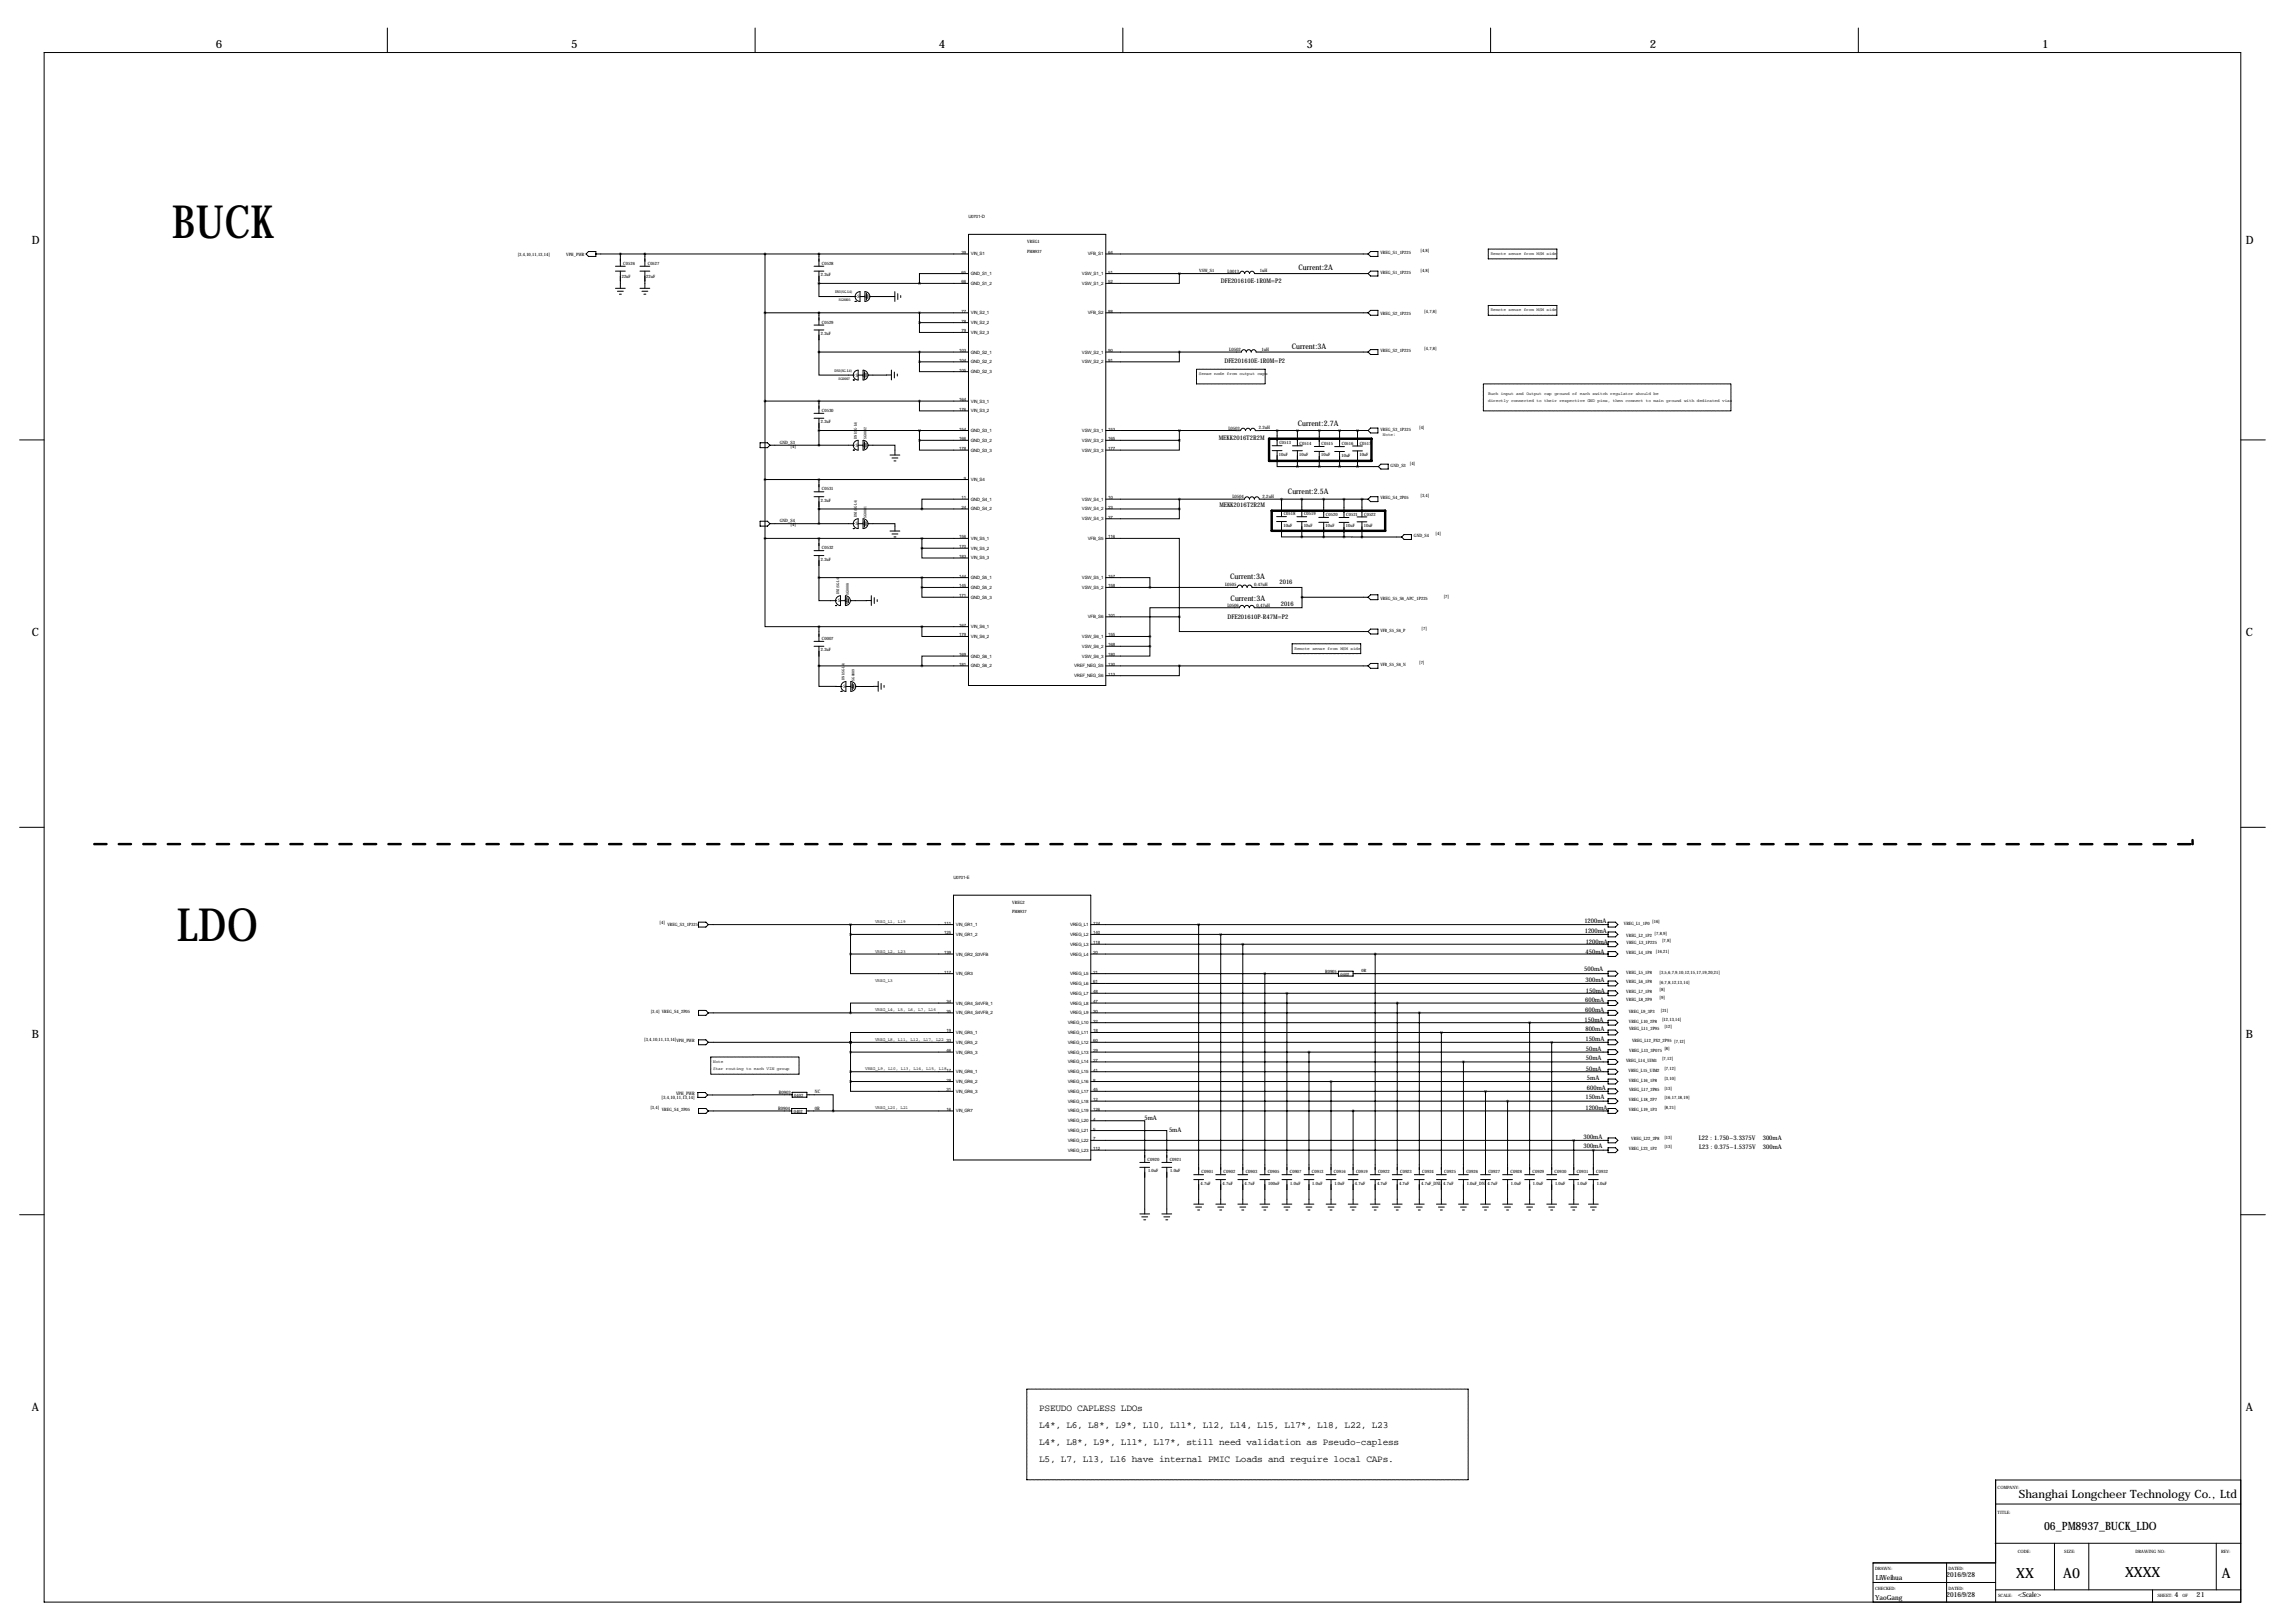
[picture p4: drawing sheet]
<svg xmlns="http://www.w3.org/2000/svg" width="1189mm" height="841mm" viewBox="0 0 1189 841" stroke-linecap="round" stroke-linejoin="round" font-family="sans-serif">
<defs><g id="words">
<g font-size="23.7">
<text x="89" y="123">BUCK</text>
<text x="92" y="487">LDO</text>
</g>
<g font-size="7.3">
<text x="1044" y="817">XX</text>
<text x="1069" y="817">A0</text>
<text x="1101" y="817">XXXX</text>
<text x="1151" y="817">A</text>
</g>
<g font-size="5.9">
<text x="112" y="25">6</text>
<text x="296" y="25">5</text>
<text x="486" y="25">4</text>
<text x="677" y="25">3</text>
<text x="855" y="25">2</text>
<text x="1058" y="25">1</text>
<text x="17" y="126">D</text>
<text x="1163" y="126">D</text>
<text x="17" y="329">C</text>
<text x="1163" y="329">C</text>
<text x="17" y="538">B</text>
<text x="1163" y="538">B</text>
<text x="17" y="731">A</text>
<text x="1163" y="731">A</text>
<text x="1046" y="776">Shanghai Longcheer Technology Co., Ltd</text>
<text x="1059" y="792">06_PM8937_BUCK_LDO</text>
</g>
<g font-size="4.9">
<text x="538" y="731">PSEUDO CAPLESS LDOs</text>
<text x="538" y="740">L4*, L6, L8*, L9*, L10, L11*, L12, L14, L15, L17*, L18, L22, L23</text>
<text x="538" y="748">L4*, L8*, L9*, L11*, L17*, still need validation as Pseudo-capless</text>
<text x="538" y="757">L5, L7, L13, L16 have internal PMIC Loads and require local CAPs.</text>
</g>
<g font-size="4">
<text x="673" y="140">Current:2A</text>
<text x="669" y="181">Current:3A</text>
<text x="672" y="221">Current:2.7A</text>
<text x="667" y="256">Current:2.5A</text>
<text x="637" y="300">Current:3A</text>
<text x="637" y="311">Current:3A</text>
</g>
<g font-size="3.6">
<text x="972" y="818">LiWeihua</text>
<text x="1008" y="817">2016/9/28</text>
<text x="1008" y="827">2016/9/28</text>
<text x="1045" y="827">&lt;Scale&gt;</text>
<text x="1126" y="827">4</text>
<text x="1138" y="827">21</text>
<text x="971" y="829">YaoGang</text>
</g>
<g font-size="3.3">
<text x="632" y="146">DFE201610E-1R0M=P2</text>
<text x="634" y="188">DFE201610E-1R0M=P2</text>
<text x="631" y="228">MEKK2016T2R2M</text>
<text x="632" y="263">MEKK2016T2R2M</text>
<text x="663" y="303">2016</text>
<text x="663" y="314">2016</text>
<text x="636" y="320">DFE201610P-R47M=P2</text>
<text x="821" y="478">1200mA</text>
<text x="821" y="483">1200mA</text>
<text x="821" y="489">1200mA</text>
<text x="821" y="494">450mA</text>
<text x="821" y="503">500mA</text>
<text x="821" y="509">300mA</text>
<text x="822" y="514">150mA</text>
<text x="821" y="519">600mA</text>
<text x="821" y="524">600mA</text>
<text x="821" y="529">150mA</text>
<text x="821" y="534">800mA</text>
<text x="821" y="539">150mA</text>
<text x="821" y="544">50mA</text>
<text x="821" y="549">50mA</text>
<text x="821" y="555">50mA</text>
<text x="822" y="560">5mA</text>
<text x="821" y="569">150mA</text>
<text x="822" y="565">600mA</text>
<text x="821" y="575">1200mA</text>
<text x="593" y="580">5mA</text>
<text x="606" y="586">5mA</text>
<text x="820" y="590">300mA</text>
<text x="880" y="591">L22 : 1.750~3.3375V</text>
<text x="913" y="591">300mA</text>
<text x="820" y="595">300mA</text>
<text x="880" y="595">L23 : 0.375~1.5375V</text>
<text x="913" y="595">300mA</text>
</g>
<g font-size="2.4">
<text x="636" y="141">L0013</text>
<text x="653" y="141">1uH</text>
<text x="444" y="154">S</text>
<text x="448" y="154">G</text>
<text x="637" y="182">L0502</text>
<text x="653" y="182">1uH</text>
<text x="443" y="195">S</text>
<text x="447" y="195">G</text>
<text x="636" y="223">L0503</text>
<text x="652" y="222">2.2uH</text>
<text x="443" y="231">S</text>
<text x="447" y="231">G</text>
<text x="654" y="258">2.2uH</text>
<text x="638" y="258">L0504</text>
<text x="443" y="272">S</text>
<text x="447" y="272">G</text>
<text x="635" y="304">L0505</text>
<text x="650" y="304">0.47uH</text>
<text x="434" y="312">S</text>
<text x="438" y="312">G</text>
<text x="636" y="314">L0506</text>
<text x="651" y="314">0.47uH</text>
<text x="437" y="356">S</text>
<text x="441" y="356">G</text>
<text x="343" y="569">[3,4,10,11,13,14]</text>
<text x="350" y="567">VPH_PWR</text>
<text x="403" y="567">R0903</text>
<text x="422" y="566">NC</text>
<text x="403" y="575">R0904</text>
<text x="422" y="575">0R</text>
</g>
<g font-size="2.3">
<text x="502" y="113">U0701-D</text>
<text x="532" y="126">VREG1</text>
<text x="498" y="132">39</text>
<text x="532" y="131">PM8937</text>
<text x="574" y="132">64</text>
<text x="715" y="132">VREG_S1_1P225</text>
<text x="736" y="131">[4,8]</text>
<text x="268" y="133">[3,4,10,11,13,14]</text>
<text x="293" y="133">VPH_PWR</text>
<text x="323" y="137">C0526</text>
<text x="336" y="137">C0527</text>
<text x="426" y="137">C0528</text>
<text x="503" y="132">VIN_S1</text>
<text x="564" y="132">VFB_S1</text>
<text x="772" y="132">Remote sense from MSM side</text>
<text x="425" y="143">2.2uF</text>
<text x="498" y="142">65</text>
<text x="503" y="142">GND_S1_1</text>
<text x="560" y="142">VSW_S1_1</text>
<text x="574" y="142">51</text>
<text x="621" y="141">VSW_S1</text>
<text x="715" y="142">VREG_S1_1P225</text>
<text x="736" y="141">[4,8]</text>
<text x="322" y="144">22uF</text>
<text x="335" y="144">22uF</text>
<text x="498" y="147">66</text>
<text x="503" y="148">GND_S1_2</text>
<text x="560" y="148">VSW_S1_2</text>
<text x="574" y="147">52</text>
<text x="772" y="161">Remote sense from MSM side</text>
<text x="426" y="168">C0529</text>
<text x="498" y="167">78</text>
<text x="498" y="162">77</text>
<text x="503" y="168">VIN_S2_2</text>
<text x="503" y="163">VIN_S2_1</text>
<text x="564" y="163">VFB_S2</text>
<text x="574" y="162">88</text>
<text x="715" y="163">VREG_S2_1P225</text>
<text x="738" y="162">[4,7,8]</text>
<text x="425" y="174">2.2uF</text>
<text x="498" y="172">79</text>
<text x="503" y="173">VIN_S2_3</text>
<text x="497" y="182">103</text>
<text x="503" y="183">GND_S2_1</text>
<text x="560" y="183">VSW_S2_1</text>
<text x="574" y="182">90</text>
<text x="715" y="182">VREG_S2_1P225</text>
<text x="738" y="181">[4,7,8]</text>
<text x="497" y="187">104</text>
<text x="503" y="188">GND_S2_2</text>
<text x="560" y="188">VSW_S2_2</text>
<text x="574" y="187">91</text>
<text x="497" y="193">105</text>
<text x="503" y="193">GND_S2_3</text>
<text x="621" y="194">Sense node from output caps</text>
<text x="497" y="208">164</text>
<text x="503" y="209">VIN_S3_1</text>
<text x="771" y="208">directly connected to their respective GND pins, then connect to main ground with dedicated vias</text>
<text x="771" y="204">Buck input and Output cap ground of each switch regulator should be</text>
<text x="426" y="213">C0530</text>
<text x="497" y="213">176</text>
<text x="503" y="214">VIN_S3_2</text>
<text x="425" y="219">2.2uF</text>
<text x="497" y="223">154</text>
<text x="503" y="224">GND_S3_1</text>
<text x="560" y="224">VSW_S3_1</text>
<text x="574" y="223">153</text>
<text x="715" y="223">VREG_S3_1P325</text>
<text x="716" y="226">Note:</text>
<text x="735" y="222">[4]</text>
<text x="404" y="230">GND_S3</text>
<text x="410" y="232">[4]</text>
<text x="497" y="228">166</text>
<text x="497" y="233">178</text>
<text x="503" y="229">GND_S3_2</text>
<text x="503" y="234">GND_S3_3</text>
<text x="560" y="229">VSW_S3_2</text>
<text x="560" y="234">VSW_S3_3</text>
<text x="574" y="228">165</text>
<text x="574" y="233">177</text>
<text x="663" y="230">C0513</text>
<text x="673" y="230">C0514</text>
<text x="685" y="231">C0515</text>
<text x="695" y="231">C0516</text>
<text x="704" y="230">C0517</text>
<text x="663" y="236">10uF</text>
<text x="673" y="236">10uF</text>
<text x="684" y="236">10uF</text>
<text x="695" y="236">10uF</text>
<text x="704" y="236">10uF</text>
<text x="720" y="242">GND_S3</text>
<text x="730" y="241">[4]</text>
<text x="499" y="248">9</text>
<text x="503" y="249">VIN_S4</text>
<text x="426" y="254">C0531</text>
<text x="736" y="258">[3,4]</text>
<text x="425" y="260">2.2uF</text>
<text x="498" y="264">24</text>
<text x="498" y="259">11</text>
<text x="503" y="259">GND_S4_1</text>
<text x="560" y="259">VSW_S4_1</text>
<text x="574" y="259">10</text>
<text x="574" y="264">23</text>
<text x="715" y="259">VREG_S4_2P05</text>
<text x="503" y="264">GND_S4_2</text>
<text x="560" y="264">VSW_S4_2</text>
<text x="560" y="269">VSW_S4_3</text>
<text x="574" y="269">37</text>
<text x="665" y="267">C0518</text>
<text x="676" y="267">C0519</text>
<text x="687" y="267">C0520</text>
<text x="697" y="267">C0521</text>
<text x="707" y="267">C0522</text>
<text x="404" y="270">GND_S4</text>
<text x="410" y="273">[4]</text>
<text x="665" y="273">10uF</text>
<text x="675" y="273">10uF</text>
<text x="687" y="273">10uF</text>
<text x="697" y="273">10uF</text>
<text x="706" y="273">10uF</text>
<text x="497" y="279">156</text>
<text x="503" y="280">VIN_S5_1</text>
<text x="564" y="280">VFB_S5</text>
<text x="574" y="279">116</text>
<text x="732" y="278">GND_S4</text>
<text x="744" y="277">[4]</text>
<text x="426" y="284">C0532</text>
<text x="497" y="284">170</text>
<text x="503" y="285">VIN_S5_2</text>
<text x="425" y="290">2.2uF</text>
<text x="497" y="289">183</text>
<text x="503" y="290">VIN_S5_3</text>
<text x="497" y="299">144</text>
<text x="503" y="300">GND_S5_1</text>
<text x="560" y="300">VSW_S5_1</text>
<text x="574" y="299">157</text>
<text x="497" y="304">145</text>
<text x="503" y="305">GND_S5_2</text>
<text x="560" y="305">VSW_S5_2</text>
<text x="574" y="304">158</text>
<text x="497" y="309">171</text>
<text x="503" y="310">GND_S5_3</text>
<text x="715" y="311">VREG_S5_S6_APC_1P225</text>
<text x="748" y="310">[7]</text>
<text x="564" y="320">VFB_S6</text>
<text x="574" y="320">101</text>
<text x="497" y="325">167</text>
<text x="497" y="330">179</text>
<text x="503" y="325">VIN_S6_1</text>
<text x="574" y="330">155</text>
<text x="715" y="327">VFB_S5_S6_P</text>
<text x="736" y="326">[7]</text>
<text x="426" y="331">C0007</text>
<text x="503" y="330">VIN_S6_2</text>
<text x="560" y="330">VSW_S6_1</text>
<text x="560" y="336">VSW_S6_2</text>
<text x="574" y="335">168</text>
<text x="425" y="337">2.2uF</text>
<text x="497" y="340">169</text>
<text x="503" y="341">GND_S6_1</text>
<text x="560" y="341">VSW_S6_3</text>
<text x="574" y="340">180</text>
<text x="671" y="337">Remote sense from MSM side</text>
<text x="497" y="345">181</text>
<text x="503" y="346">GND_S6_2</text>
<text x="556" y="346">VREF_NEG_S5</text>
<text x="574" y="345">130</text>
<text x="715" y="345">VFB_S5_S6_N</text>
<text x="735" y="344">[7]</text>
<text x="556" y="351">VREF_NEG_S6</text>
<text x="574" y="350">113</text>
<text x="494" y="455">U0701-E</text>
<text x="524" y="468">VREG2</text>
<text x="524" y="473">PM8937</text>
<text x="342" y="479">[4]</text>
<text x="346" y="480">VREG_S3_1P325</text>
<text x="453" y="478">VREG_L1, L19</text>
<text x="489" y="479">111</text>
<text x="495" y="480">VIN_GR1_1</text>
<text x="554" y="480">VREG_L1</text>
<text x="566" y="479">124</text>
<text x="841" y="479">VREG_L1_1P0</text>
<text x="856" y="478">[16]</text>
<text x="489" y="484">125</text>
<text x="495" y="485">VIN_GR1_2</text>
<text x="554" y="485">VREG_L2</text>
<text x="566" y="484">140</text>
<text x="842" y="485">VREG_L2_1P2</text>
<text x="857" y="484">[7,8,9]</text>
<text x="554" y="490">VREG_L3</text>
<text x="566" y="489">118</text>
<text x="843" y="489">VREG_L3_1P225</text>
<text x="861" y="488">[7,8]</text>
<text x="453" y="493">VREG_L2, L23</text>
<text x="489" y="494">139</text>
<text x="495" y="495">VIN_GR2_S3VFB</text>
<text x="554" y="495">VREG_L4</text>
<text x="566" y="494">20</text>
<text x="842" y="494">VREG_L4_1P8</text>
<text x="858" y="494">[16,21]</text>
<text x="686" y="504">R0905</text>
<text x="705" y="504">0R</text>
<text x="453" y="509">VREG_L3</text>
<text x="489" y="504">117</text>
<text x="495" y="505">VIN_GR3</text>
<text x="554" y="505">VREG_L5</text>
<text x="566" y="509">61</text>
<text x="566" y="504">21</text>
<text x="694" y="505">0402</text>
<text x="842" y="504">VREG_L5_1P8</text>
<text x="842" y="509">VREG_L6_1P8</text>
<text x="860" y="505">[3,5,6,7,9,10,12,15,17,19,20,21]</text>
<text x="860" y="510">[6,7,8,12,13,14]</text>
<text x="554" y="510">VREG_L6</text>
<text x="554" y="515">VREG_L7</text>
<text x="566" y="514">48</text>
<text x="842" y="514">VREG_L7_1P8</text>
<text x="860" y="514">[8]</text>
<text x="490" y="520">34</text>
<text x="495" y="520">VIN_GR4_S4VFB_1</text>
<text x="554" y="520">VREG_L8</text>
<text x="566" y="520">47</text>
<text x="842" y="518">VREG_L8_2P9</text>
<text x="860" y="517">[9]</text>
<text x="337" y="525">[3,4] VREG_S4_2P05</text>
<text x="453" y="524">VREG_L4, L5, L6, L7, L16</text>
<text x="490" y="525">35</text>
<text x="495" y="525">VIN_GR4_S4VFB_2</text>
<text x="554" y="525">VREG_L9</text>
<text x="566" y="525">30</text>
<text x="844" y="525">VREG_L9_3P3</text>
<text x="860" y="524">[21]</text>
<text x="553" y="530">VREG_L10</text>
<text x="566" y="530">32</text>
<text x="844" y="530">VREG_L10_2P8</text>
<text x="844" y="534">VREG_L11_2P95</text>
<text x="861" y="529">[12,13,14]</text>
<text x="862" y="533">[12]</text>
<text x="334" y="539">[3,4,10,11,13,14]</text>
<text x="350" y="540">VPH_PWR</text>
<text x="453" y="539">VREG_L8, L11, L12, L17, L22</text>
<text x="490" y="535">19</text>
<text x="490" y="540">33</text>
<text x="495" y="536">VIN_GR5_1</text>
<text x="553" y="536">VREG_L11</text>
<text x="566" y="535">18</text>
<text x="566" y="540">60</text>
<text x="845" y="540">VREG_L12_PX2_2P95 [7,12]</text>
<text x="490" y="545">46</text>
<text x="495" y="541">VIN_GR5_2</text>
<text x="495" y="546">VIN_GR5_3</text>
<text x="553" y="541">VREG_L12</text>
<text x="553" y="546">VREG_L13</text>
<text x="566" y="545">29</text>
<text x="844" y="545">VREG_L13_3P075</text>
<text x="862" y="544">[8]</text>
<text x="369" y="551">Note</text>
<text x="553" y="551">VREG_L14</text>
<text x="566" y="550">27</text>
<text x="842" y="550">VREG_L14_UIM1</text>
<text x="861" y="549">[7,12]</text>
<text x="369" y="554">Star routing to each VIN group</text>
<text x="448" y="554">VREG_L9, L10, L13, L14, L15, L18</text>
<text x="490" y="555">17</text>
<text x="495" y="556">VIN_GR6_1</text>
<text x="553" y="556">VREG_L15</text>
<text x="566" y="555">41</text>
<text x="844" y="555">VREG_L15_UIM2</text>
<text x="862" y="554">[7,12]</text>
<text x="490" y="560">28</text>
<text x="495" y="561">VIN_GR6_2</text>
<text x="553" y="561">VREG_L16</text>
<text x="566" y="560">8</text>
<text x="844" y="560">VREG_L16_1P8</text>
<text x="862" y="559">[3,10]</text>
<text x="411" y="568">0402</text>
<text x="490" y="565">31</text>
<text x="495" y="566">VIN_GR6_3</text>
<text x="553" y="566">VREG_L17</text>
<text x="566" y="565">45</text>
<text x="844" y="565">VREG_L17_2P85</text>
<text x="862" y="564">[13]</text>
<text x="862" y="569">[16,17,18,19]</text>
<text x="337" y="575">[3,4]</text>
<text x="343" y="575">VREG_S4_2P05</text>
<text x="453" y="575">VREG_L20, L21</text>
<text x="490" y="575">16</text>
<text x="553" y="571">VREG_L18</text>
<text x="566" y="570">12</text>
<text x="566" y="575">126</text>
<text x="844" y="570">VREG_L18_2P7</text>
<text x="844" y="575">VREG_L19_1P3</text>
<text x="862" y="575">[8,21]</text>
<text x="411" y="576">0402</text>
<text x="495" y="576">VIN_GR7</text>
<text x="553" y="576">VREG_L19</text>
<text x="553" y="581">VREG_L20</text>
<text x="566" y="581">4</text>
<text x="553" y="586">VREG_L21</text>
<text x="566" y="586">5</text>
<text x="553" y="591">VREG_L22</text>
<text x="566" y="591">7</text>
<text x="845" y="591">VREG_L22_2P8</text>
<text x="862" y="590">[13]</text>
<text x="553" y="597">VREG_L23</text>
<text x="566" y="596">112</text>
<text x="844" y="596">VREG_L23_1P2</text>
<text x="862" y="595">[13]</text>
<text x="595" y="601">C0920</text>
<text x="606" y="601">C0921</text>
<text x="595" y="607">1.0uF</text>
<text x="606" y="607">1.0uF</text>
<text x="622" y="608">C0901</text>
<text x="634" y="608">C0902</text>
<text x="645" y="608">C0903</text>
<text x="657" y="608">C0905</text>
<text x="668" y="608">C0907</text>
<text x="680" y="608">C0913</text>
<text x="691" y="608">C0916</text>
<text x="702" y="608">C0919</text>
<text x="714" y="608">C0922</text>
<text x="725" y="608">C0923</text>
<text x="737" y="608">C0924</text>
<text x="748" y="608">C0925</text>
<text x="760" y="608">C0926</text>
<text x="771" y="608">C0927</text>
<text x="782" y="608">C0928</text>
<text x="794" y="608">C0929</text>
<text x="805" y="608">C0930</text>
<text x="817" y="608">C0931</text>
<text x="827" y="608">C0932</text>
<text x="622" y="614">4.7uF</text>
<text x="633" y="614">4.7uF</text>
<text x="645" y="614">4.7uF</text>
<text x="657" y="614">100nF</text>
<text x="668" y="614">1.0uF</text>
<text x="680" y="614">1.0uF</text>
<text x="691" y="614">1.0uF</text>
<text x="702" y="614">4.7uF</text>
<text x="713" y="614">4.7uF</text>
<text x="725" y="614">4.7uF</text>
<text x="736" y="614">4.7uF_DNI</text>
<text x="748" y="614">4.7uF</text>
<text x="760" y="614">1.0uF_DNI</text>
<text x="770" y="614">4.7uF</text>
<text x="783" y="614">1.0uF</text>
<text x="794" y="614">1.0uF</text>
<text x="806" y="614">1.0uF</text>
<text x="817" y="614">1.0uF</text>
<text x="827" y="614">1.0uF</text>
<text x="1035" y="771">COMPANY:</text>
<text x="1035" y="784">TITLE:</text>
<text x="1045" y="804">CODE:</text>
<text x="1069" y="804">SIZE:</text>
<text x="1106" y="804">DRAWING NO:</text>
<text x="1151" y="804">REV:</text>
<text x="971" y="813">DRAWN:</text>
<text x="1009" y="813">DATED:</text>
<text x="971" y="823">CHECKED:</text>
<text x="1009" y="823">DATED:</text>
<text x="1035" y="827">SCALE:</text>
<text x="1118" y="827">SHEET:</text>
<text x="1131" y="827">OF</text>
</g>
<g font-size="1.9">
<text x="433" y="152">DNI(SG-L4)</text>
<text x="435" y="156">SG0005</text>
<text x="432" y="193">DNI(SG-L4)</text>
<text x="434" y="197">SG0007</text>
<text x="444" y="227" transform="rotate(-90 444 227)">DNI(SG-L4)</text>
<text x="449" y="228" transform="rotate(-90 449 228)">SG0002</text>
<text x="444" y="268" transform="rotate(-90 444 268)">DNI(SG-L4)</text>
<text x="449" y="268" transform="rotate(-90 449 268)">SG0001</text>
<text x="435" y="308" transform="rotate(-90 435 308)">DNI(SG-L4)</text>
<text x="440" y="308" transform="rotate(-90 440 308)">SG0008</text>
<text x="437" y="352" transform="rotate(-90 437 352)">DNI(SG-L4)</text>
<text x="443" y="353" transform="rotate(-90 443 353)">SG0009</text>
</g>
</g></defs>
<g fill="none" stroke="#000" stroke-width=".52" stroke-dasharray=".4 .4">
<path d="M771 134v-5M771 129h36M807 129v5M807 134h-36M771 158h36M807 158v5M771 163v-5M807 163h-36M620 199v-8M620 191h35M655 191v8M655 199h-35"/>
<path d="M768 199h129M897 199v14M768 213v-14M897 213h-129M669 339v-6M669 333h36M705 333v6M705 339h-36M368 556v-8M368 548h46M414 548v8M414 556h-46"/>
<path d="M532 720h229M761 720v47M532 767v-47M761 767h-229"/>
</g>
<g fill="none" stroke="#000" stroke-width=".52">
<path d="M201 15v12M391 15v12M582 15v12M772 15v12M963 15v12M23 27h1138v803h-1138zM305 130h4v3h-4l-1-1zM309 132h193M319 138h5M321 132v6M332 138h5M334 132v6"/>
<path d="M396 132v147M422 138h5M424 132v6M502 121h71v234h-71zM573 132h136M710 130h4v3h-4l-1-1zM319 140h5M319 149h5M320 151h3M321 152h1M321 140v9M332 140h5"/>
<path d="M332 149h5M333 151h3M334 152h1M334 140v9M422 140h5M424 140v7M424 147v7h19M424 147h52M443 154h.1M443 156h.1M444 152l2-1v5a2.5 2.5 0 0 1-3-2 2.5 2.5 0 0 1 1-2zM446 154h2"/>
<path d="M448 151a2.5 2.5 0 0 1 3 3 2.5 2.5 0 0 1-3 2zM449 152v3M450 153v2M451 154h.1M451 154h13M464 151v5M465 152v3M467 153v1M476 147h26M502 142h-26v5M573 142h69M611 142v5h-38"/>
<path d="M642 142a1.3 1.3 0 0 1 1-2 1.4 1.4 0 0 1 2 2M645 142a1.3 1.3 0 0 1 1-2 1.3 1.3 0 0 1 1 2M647 142a1.4 1.4 0 0 1 2-2 1.3 1.3 0 0 1 1 2h59M709 142l1-2h4v3h-4zM396 162h106M422 168h5M422 171h5M424 162v6M424 171v11M476 167v5h26M476 167h26M476 162v5"/>
<path d="M573 162h136M709 162l1-1h4v2h-4zM424 182v12h18M424 182h52M442 194h.1M442 197h.1M443 192h2v5a2.5 2.5 0 0 1-3-2 2.5 2.5 0 0 1 1-3zM445 194h2M447 192a2.5 2.5 0 0 1 3 2 2.5 2.5 0 0 1-3 3zM448 193v3M449 193v2M450 194h.1"/>
<path d="M462 194h-12M462 192v5M463 193v3M465 194v1M476 187v6h26M476 182h26M476 187h26M476 182v5M573 182h70a1.3 1.3 0 0 1 1-1 1.3 1.3 0 0 1 2 1 1.3 1.3 0 0 1 1-1 1.3 1.3 0 0 1 1 1 1.3 1.3 0 0 1 1-1 1.3 1.3 0 0 1 2 1h58M611 182v5h-38M710 181h4v3h-4l-1-2zM396 208h106"/>
<path d="M422 214h5M422 217h5M424 208v6M424 217v14M476 208v5h26M10 228h13M394 229h4l1 2-1 1h-4zM399 231h43M424 223h78M442 231h.1M442 233h.1M443 229l2-1v5a2.5 2.5 0 0 1-3-1 2.5 2.5 0 0 1 1-3z"/>
<path d="M445 231h2M447 228a2.5 2.5 0 0 1 3 3 2.5 2.5 0 0 1-3 2zM448 229v3M449 230v2M450 231h.1M450 231h14v5M461 236h5M462 237h3M463 239h1M476 228v5h26M476 228h26M476 223v5"/>
<path d="M573 223h38M573 228h38M611 223h32a1.3 1.3 0 0 1 1-1 1.3 1.3 0 0 1 1 1 1.3 1.3 0 0 1 1-1 1.3 1.3 0 0 1 2 1 1.3 1.3 0 0 1 1-1 1.3 1.3 0 0 1 1 1h12M611 228v5h-38M611 223v5M659 231h5M659 233h5M662 233v9h10M662 223v8M662 223h47M670 233h5M670 231h5"/>
<path d="M672 223v8M672 233v9M681 231h5M681 234h5M683 223v8M683 234v8M691 234h5M691 231h5M694 223v8M694 234v8M701 231h5M701 234h5"/>
<path d="M703 223v8M703 234v8M710 222h4v2h-4l-1-1zM1161 228h12M396 248h106M422 255h5M422 257h5M424 248v7M424 257v14M502 259h-24v5M573 259h72a1.3 1.3 0 0 1 1-2 1.3 1.3 0 0 1 1 2 1.4 1.4 0 0 1 2-2 1.3 1.3 0 0 1 1 2 1.3 1.3 0 0 1 1-2 1.3 1.3 0 0 1 1 2h57M611 259v5"/>
<path d="M664 259v9M672 242h42M674 259v9M686 259v9M696 259v9M706 259v9M710 257h4v3h-4l-1-1zM715 240h4v3h-4l-1-1zM394 270h4l1 1-1 2h-4zM396 279v46h28M396 279h106M399 271h43"/>
<path d="M424 264h78M424 279v6M442 271h.1M442 274h.1M443 270l2-1v5a2.5 2.5 0 0 1-3-2 2.5 2.5 0 0 1 1-2zM445 271h2M447 269a2.5 2.5 0 0 1 3 2 2.5 2.5 0 0 1-3 3zM448 269v4M449 270v2M450 271h.1M450 271h14v4M461 275h5"/>
<path d="M462 277h3M463 278h1M478 279v5M573 279h38v41M573 264h38M611 264v5h-38M661 268h5M661 270h5M664 270v8h10M672 268h5M672 270h5M674 270v8"/>
<path d="M674 278h22M683 268h5M683 271h5M686 271v7M694 268h5M694 271h5M696 271v7M696 278h10M703 270h5M703 268h5M706 270v8M706 278h20"/>
<path d="M727 277h4v2h-4l-1-1zM422 285h5M422 288h5M424 299v12h9M424 299h54M424 288v11M478 284v5h24M478 299h24M478 284h24M478 299v5M573 299h23v5M433 311h.1"/>
<path d="M433 314h.1M434 309h1v5a2.5 2.5 0 0 1-2-2 2.5 2.5 0 0 1 1-3zM435 311h3M438 309a2.5 2.5 0 0 1 2 2 2.5 2.5 0 0 1-2 3zM439 309v4M439 310v2M440 311h.1M451 311h-11M451 309v5M453 310v3M454 311v1M478 304v5h24"/>
<path d="M478 304h24M573 304h68a1.3 1.3 0 0 1 1-1 1.3 1.3 0 0 1 1 1 1.3 1.3 0 0 1 2-1 1.3 1.3 0 0 1 1 1 1.3 1.3 0 0 1 1-1 1.3 1.3 0 0 1 2 1h25v5M573 320h38M611 320v7h98M674 309v6h-24a1.3 1.3 0 0 0-2-1 1.3 1.3 0 0 0-1 1 1.3 1.3 0 0 0-1-1 1.3 1.3 0 0 0-1 1 1.3 1.3 0 0 0-2-1 1.3 1.3 0 0 0-1 1h-46v15M674 309h35M710 308h4v3h-4l-1-2zM422 335h5M422 332h5M424 325h78M424 325v7M424 335v10"/>
<path d="M478 325v5h24M502 340h-24v5M573 330h23M573 335h23M596 335v5h-23M596 330v5M709 327l1-1h4v2h-4zM424 345v11h12M424 345h54M436 356h.1M436 358h.1M436 354l2-1v5a2.5 2.5 0 0 1-2-1 2.5 2.5 0 0 1 0-3z"/>
<path d="M438 356h3M441 353a2.5 2.5 0 0 1 2 3 2.5 2.5 0 0 1-2 2zM442 354v3M442 355v2M443 356h.1M455 356h-12M455 353v5M456 354v3M458 355v1M478 345h24M573 345h136M611 345v5h-38"/>
<path d="M709 345l1-1h4v2h-4zM10 429h13M1161 429h12M362 478h4l1 1-1 1h-4zM367 479h127M441 479v15M494 464h71v137h-71zM565 479h268M621 479v129M833 478h4l1 1-1 1h-4zM441 494v10h53M441 484h53"/>
<path d="M441 494h53M565 484h268M565 489h268M565 494h268M632 484v124M644 489v119M712 494v114M833 483h4l1 1-1 1h-4zM833 488h4l1 1-1 1h-4zM833 493h4l1 1-1 1h-4zM494 520h-53v5M565 520h268"/>
<path d="M565 509h268M565 514h268M565 504h128M655 504v104M667 514v94M693 503h8v3h-8zM701 504h132M724 520v88M833 503h4l1 1-1 2h-4zM833 508h4l1 1-1 2h-4zM833 513h4l1 1-1 2h-4zM833 518h4l1 2-1 1h-4z"/>
<path d="M362 523h4l1 2-1 1h-4zM362 539h4l1 1-1 1h-4zM367 525h127M367 540h127M441 540h.1M441 540v20M494 535h-53v5M565 525h268M565 530h268M565 535h268M565 540h268M735 525v83"/>
<path d="M747 535v73M792 530v78M804 540v68M833 523h4l1 2-1 1h-4zM833 528h4l1 2-1 1h-4zM833 534h4l1 1-1 1h-4zM833 539h4l1 1-1 1h-4zM441 555h53M441 545h53M565 555h268M565 545h268M565 550h268"/>
<path d="M678 545v63M758 550v58M833 544h4l1 1-1 1h-4zM833 549h4l1 1-1 1h-4zM833 554h4l1 1-1 1h-4zM833 559h4l1 1-1 1h-4zM361 566h4l2 1-2 1h-4zM362 574h4l1 1-1 2h-4zM367 575h43M410 574h8v3h-8zM410 567h-43M410 566h8v2h-8z"/>
<path d="M418 575h76M418 567h14v8M441 560v5h53M441 560h53M565 575h268M565 560h268M565 565h268M565 570h268M690 560v48M701 575v33M770 565v43M781 570v38"/>
<path d="M833 574h4l1 1-1 2h-4zM833 564h4l1 1-1 2h-4zM833 569h4l1 1-1 2h-4zM565 586h39v16M565 581h28v21M565 591h268M565 596h268M815 591v17M825 596v12M833 589h4l1 2-1 1h-4zM833 594h4l1 2-1 1h-4zM590 602h6"/>
<path d="M590 605h6M593 605v24M602 602h5M602 605h5M604 605v24M618 608h5M618 611h5M621 611v13M630 608h5M630 611h5M632 611v13M641 608h5"/>
<path d="M641 611h5M644 611v13M653 608h5M653 611h5M655 611v13M664 608h5M664 611h5M667 611v13M676 608h5M676 611h5M678 611v13M687 608h5"/>
<path d="M687 611h5M690 611v13M698 608h5M698 611h5M701 611v13M710 608h5M710 611h5M712 611v13M721 608h5M721 611h5M724 611v13M733 608h5"/>
<path d="M733 611h5M735 611v13M744 608h5M744 611h5M747 611v13M756 608h5M756 611h5M758 611v13M767 608h5M767 611h5M770 611v13M778 608h5"/>
<path d="M778 611h5M781 611v13M790 608h5M790 611h5M792 611v13M801 608h5M801 611h5M804 611v13M813 608h5M813 611h5M815 611v13M823 608h5"/>
<path d="M823 611h5M825 611v13M10 629h13M590 629h6M591 630h4M592 632h1M602 629h5M603 630h3M604 632h1M618 624h5M619 625h3M620 627h1"/>
<path d="M630 624h5M631 625h3M632 627h1M641 624h5M642 625h3M643 627h1M653 624h5M654 625h3M655 627h1M664 624h5M665 625h3M666 627h1"/>
<path d="M676 624h5M677 625h3M678 627h1M687 624h5M688 625h3M689 627h1M698 624h5M699 625h3M700 627h1M710 624h5M711 625h3M712 627h1"/>
<path d="M721 624h5M722 625h3M723 627h1M733 624h5M734 625h3M735 627h1M744 624h5M745 625h3M746 627h1M756 624h5M757 625h3M758 627h1"/>
<path d="M767 624h5M768 625h3M769 627h1M778 624h5M779 625h3M780 627h1M790 624h5M791 625h3M792 627h1M801 624h5M802 625h3M803 627h1"/>
<path d="M813 624h5M814 625h3M815 627h1M823 624h5M824 625h3M825 627h1M1161 629h12M1034 779h127M1161 767h-127v63M1034 799h127M1064 799v24M1082 799v24"/>
<path d="M1148 799v24M970 820h64M1008 810v20M1034 810h-64v20M1034 823h127M1115 823v7"/>
</g>
<path d="M49 437h1087M1136 437v-2" fill="none" stroke="#000" stroke-width="1.3" stroke-dasharray="6.3 6.3"/>
<path d="M657 227h53v12h-53zM659 265h59v10h-59z" fill="none" stroke="#000" stroke-width="1.3"/>
<path d="M769 565a.5 .5 0 0 0 1 0 .5 .5 0 0 0-1 0zM689 560a.5 .5 0 0 0 1 0 .5 .5 0 0 0-1 0zM674 309a.5 .5 0 0 0 1 0 .5 .5 0 0 0-1 0zM705 259a.5 .5 0 0 0 1 0 .5 .5 0 0 0-1 0zM705 278a.5 .5 0 0 0 1 0 .5 .5 0 0 0-1 0z" fill="#000" stroke="#000" stroke-width="1.3"/>
<use href="#words"/>
</svg>
